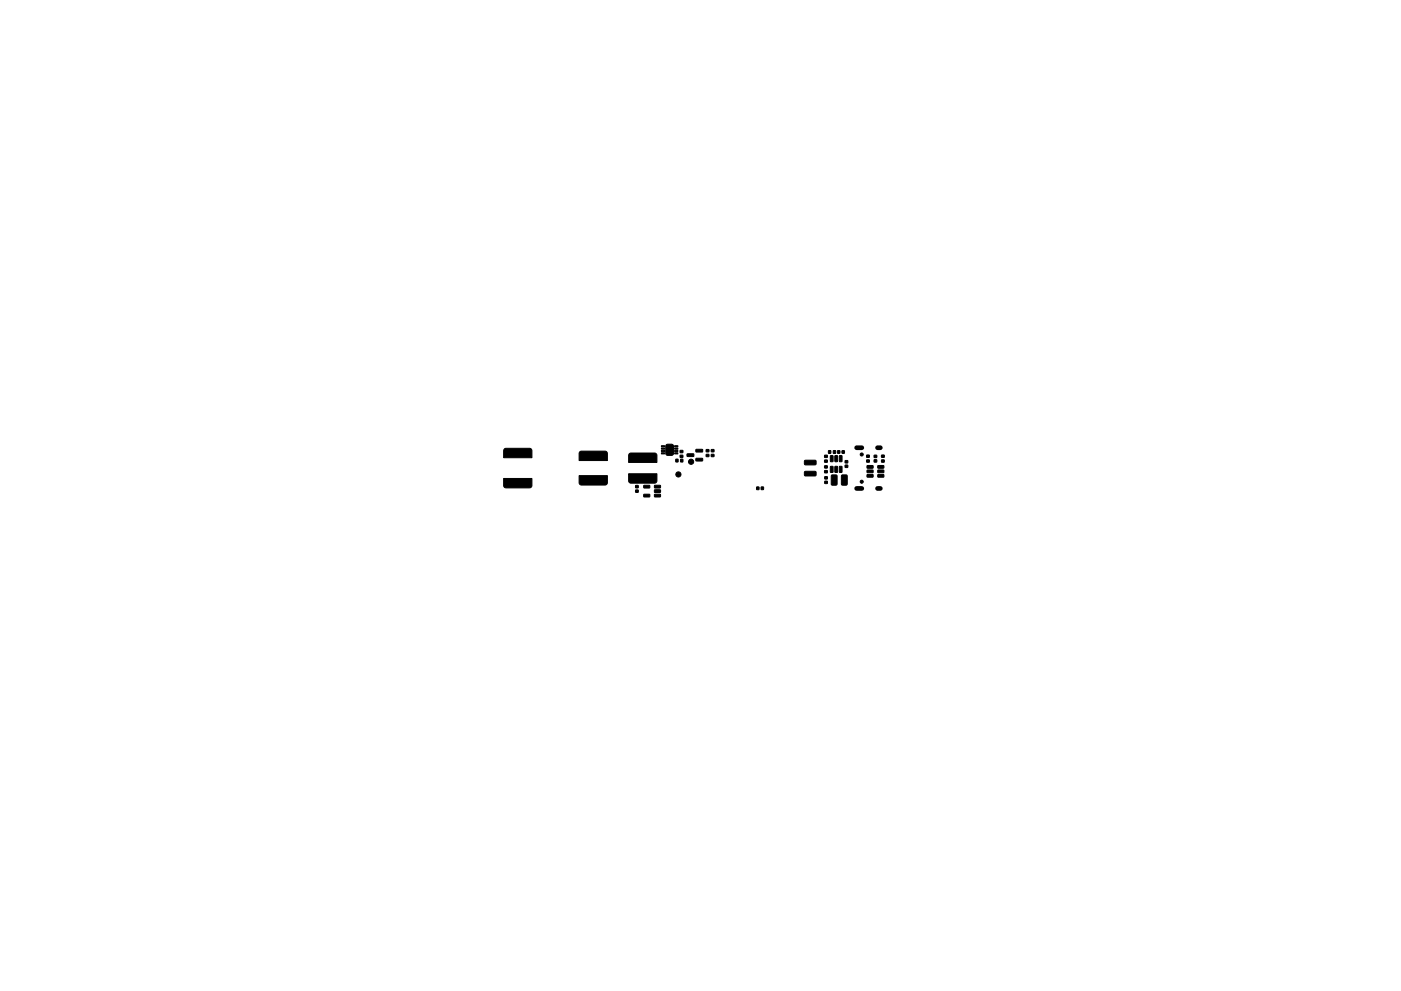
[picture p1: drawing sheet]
<svg xmlns="http://www.w3.org/2000/svg" width="297mm" height="210mm" viewBox="0 0 297 210" stroke-linecap="round" stroke-linejoin="round" font-family="sans-serif">
<g fill="#000" stroke="#000" stroke-width=".21">
<path d="M106.9 95.3l.4-.2h5.1l.4 .4v1.6h-6v-1.5zM122.9 95.9l.4-.2h5.1l.4 .4v1.6h-6v-1.5zM133.4 96.3l.4-.2h5.1l.4 .4v1.6h-6v-1.5zM140.2 96.1h.7v.2h-.6zM140.2 95.6h.7v.2h-.6zM140.2 95.1h.7v.2h-.6zM140.2 94.6h.7v.2h-.6zM141.3 94.3l1.1-.1 .3 .2 .1 1.8-.2 .3-1 .1-.4-.1-.1-1.8zM143 94.6h.7v.2h-.6zM143 95.1h.7v.2h-.6zM143 95.6h.7v.2h-.6zM143 96.1h.7v.2h-.6z"/>
<path d="M143.3 97.4h.5v.6h-.5zM144.2 95.6h.6v.4h-.6zM144.2 96.6h.6v.4h-.6zM144.3 97.4h.5v.6h-.5zM145.7 96.3h1.3l.1 .5-1.4 .1zM147.6 95.4l1.3-.1 .1 .5-1.4 .1zM147.6 97.3l1.3-.1 .1 .5-1.4 .1zM149.7 96.4h.6v.5h-.6zM149.7 95.4h.6v.4h-.6zM150.8 96.4h.6v.5h-.6zM150.8 95.4h.6v.4h-.6zM170.6 97.7h2.3l.1 .2v.6l-.2 .1h-2.1l-.2-.2z"/>
<path d="M170.6 100.1l2.3-.1 .1 .2v.6l-.2 .2h-2.1l-.2-.3zM174.8 97.6h.6v.5h-.6zM174.8 96.6h.6v.4h-.6zM174.8 98.8h.6v.5h-.6zM175.7 95.6h.4v.6h-.4zM176.1 96.7h.5l-.1 1.3-.4-.1zM177 96.7h.6l-.1 1.3-.5-.1zM176.7 95.6h.5v.6h-.5zM177.6 95.6h.5v.6h-.5zM178 96.7h.5l-.1 1.3-.4-.1zM178.5 95.6h.5v.6h-.5zM179.2 97.7h.5v.5h-.5z"/>
<path d="M179.2 98.7h.5v.5h-.5zM183.7 97.6h.6v.4h-.6zM183.7 96.6h.6v.4h-.6zM183.9 98.8h1.1l.1 .5h-1.2zM185.3 97.5h.6v.5h-.6zM185.3 96.6h.6v.5h-.6zM186.9 97.6h.6v.4h-.6zM186.9 96.6h.6v.4h-.6zM186.1 98.8h1.2l.1 .5h-1.2zM106.8 101.5h6v1.6l-.2 .3-.3 .1h-5.1l-.4-.4zM122.8 100.9h6v1.6l-.2 .3-.3 .1h-5.1l-.4-.4zM134.8 103h.5v.5h-.5z"/>
<path d="M134.8 104h.5v.4h-.5zM136.5 104.9h1.2l.1 .5h-1.2zM136.5 103h1.2l.1 .5h-1.2zM133.3 100.5h6v1.6l-.2 .3-.3 .1h-5.1l-.4-.4zM138.8 103h1.2v.5h-1.2zM138.8 103.9h1.2v.5l-1.2 .1zM138.8 104.9h1.2v.5h-1.2zM160.4 103.3h.5v.6h-.5zM161.4 103.3h.5v.6h-.5zM174.8 99.8h.6v.5h-.6zM174.9 102.1h.5v.5h-.5zM174.9 101.1h.5v.5h-.5z"/>
<path d="M176.1 99h.5l-.1 1.2h-.4zM176.3 100.8l.9-.1 .3 .2v1.8l-.2 .2h-.8l-.2-.1zM177 99h.6l-.1 1.2h-.5zM178 99h.5l-.1 1.2h-.4zM178.5 100.8l.9-.1 .2 .2v1.8l-.1 .2h-.9l-.2-.1zM183.9 100.7h1.1l.1 .5h-1.2zM183.9 99.8l1.1-.1 .1 .5-1.2 .1zM186.1 99.8l1.2-.1 .1 .5-1.2 .1zM186.1 100.7h1.2l.1 .5h-1.2z"/>
<circle cx="146.5" cy="98" r=".55"/>
<circle cx="182.7" cy="96.4" r=".32"/>
<circle cx="143.8" cy="100.7" r=".55"/>
<circle cx="182.7" cy="102.2" r=".32"/>
</g>
<path d="M181.6 95h1.1M186.1 95h.6M181.6 103.6h1.1M186.1 103.6h.6" fill="none" stroke="#000" stroke-width="1"/>
</svg>
